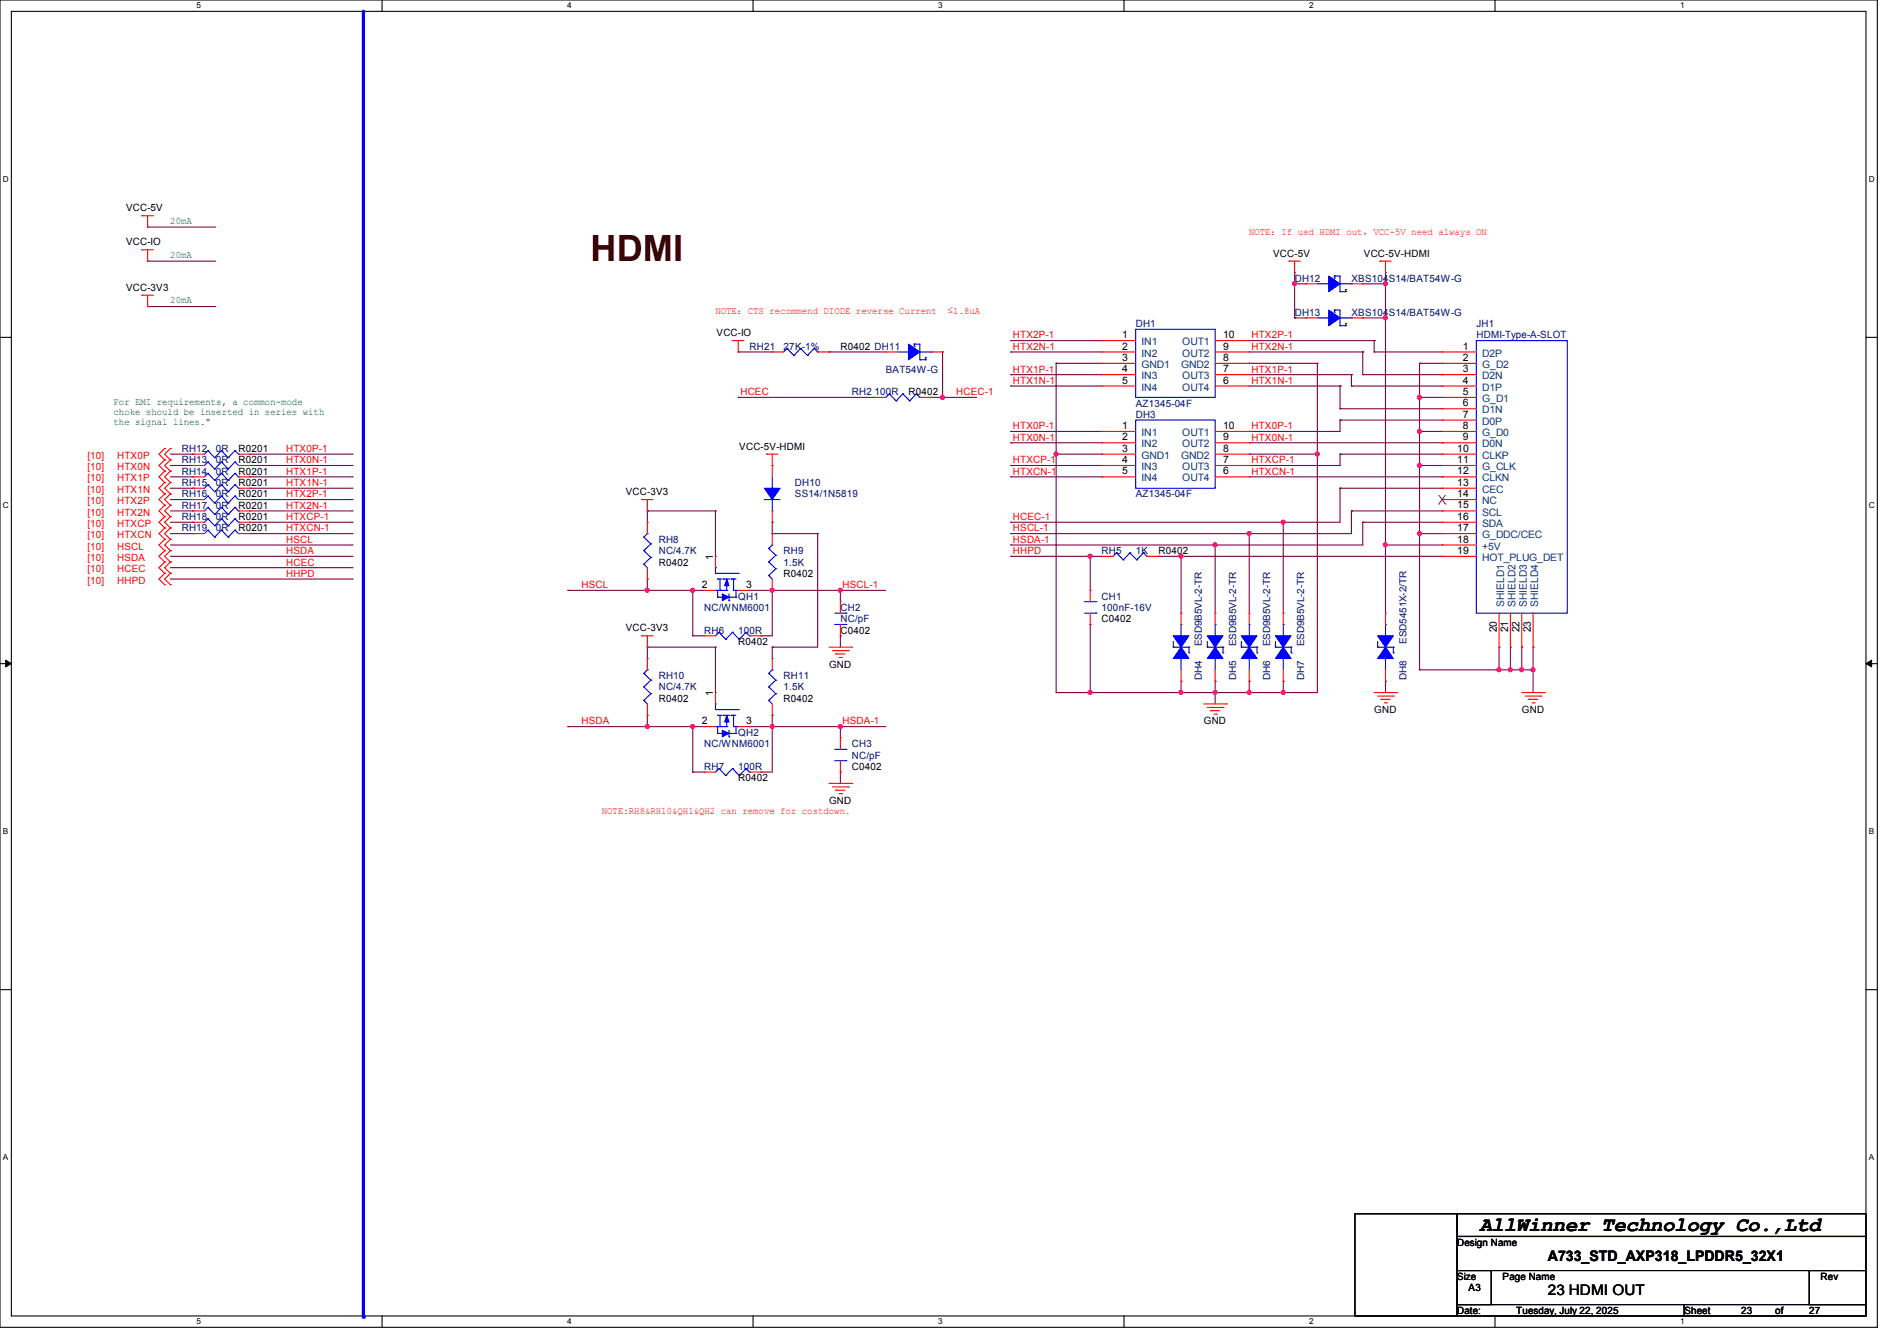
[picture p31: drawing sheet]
<svg xmlns="http://www.w3.org/2000/svg" width="297mm" height="210mm" viewBox="0 0 297 210" stroke-linecap="round" stroke-linejoin="round" font-family="sans-serif">
<defs><g id="words">
<text font-size="5.7" fill="#400000" x="92.5" y="40.9">HDMI</text>
<text font-size="3.2" x="231.7" y="192.7">AllWinner Technology Co.,Ltd</text>
<g font-size="2.3">
<text x="242.3" y="197.5">A733_STD_AXP318_LPDDR5_32X1</text>
<text x="242.3" y="202.8">23 HDMI OUT</text>
</g>
<g font-size="1.6">
<text x="19.7" y="33.1">VCC-5V</text>
<text x="19.7" y="38.4">VCC-IO</text>
<text x="199.3" y="40.2">VCC-5V</text>
<text x="213.5" y="40.2">VCC-5V-HDMI</text>
<text x="19.7" y="45.6">VCC-3V3</text>
<text x="112.2" y="52.7">VCC-IO</text>
<text x="175.7" y="53">1</text>
<text x="191.5" y="53">10</text>
<text x="131.6" y="54.8">R0402 DH11</text>
<text x="175.7" y="54.7">2</text>
<text x="175.7" y="56.5">3</text>
<text x="175.7" y="58.3">4</text>
<text x="191.5" y="54.7">9</text>
<text x="191.5" y="58.3">7</text>
<text x="191.5" y="56.5">8</text>
<text x="229" y="54.7">1</text>
<text x="229" y="56.5">2</text>
<text x="229" y="58.3">3</text>
<text x="142.2" y="61.9">R0402</text>
<text x="175.7" y="60.1">5</text>
<text x="191.5" y="60.1">6</text>
<text x="229" y="60.1">4</text>
<text x="229" y="61.8">5</text>
<text x="229" y="63.6">6</text>
<text x="229" y="65.4">7</text>
<text x="37.3" y="70.8">R0201</text>
<text x="115.7" y="70.4">VCC-5V-HDMI</text>
<text x="175.7" y="67.2">1</text>
<text x="175.7" y="69">2</text>
<text x="175.7" y="70.7">3</text>
<text x="191.5" y="67.2">10</text>
<text x="191.5" y="69">9</text>
<text x="191.5" y="70.7">8</text>
<text x="228.2" y="70.7">10</text>
<text x="229" y="67.2">8</text>
<text x="229" y="69">9</text>
<text x="37.3" y="74.3">R0201</text>
<text x="37.3" y="76.1">R0201</text>
<text x="37.3" y="72.6">R0201</text>
<text x="37.3" y="77.9">R0201</text>
<text x="98" y="77.6">VCC-3V3</text>
<text x="175.7" y="72.5">4</text>
<text x="175.7" y="74.3">5</text>
<text x="191.5" y="72.5">7</text>
<text x="191.5" y="74.3">6</text>
<text x="228.2" y="72.5">11</text>
<text x="228.2" y="74.3">12</text>
<text x="228.2" y="76.1">13</text>
<text x="228.2" y="77.9">14</text>
<text x="37.3" y="79.7">R0201</text>
<text x="37.3" y="83.2">R0201</text>
<text x="37.3" y="81.4">R0201</text>
<text x="228.2" y="79.6">15</text>
<text x="228.2" y="81.4">16</text>
<text x="228.2" y="83.2">17</text>
<text x="103.1" y="88.6">R0402</text>
<text x="111.6" y="87.7" transform="rotate(-90 111.6 87.7)">1</text>
<text x="181.4" y="86.8">R0402</text>
<text x="228.2" y="85">18</text>
<text x="228.2" y="86.7">19</text>
<text x="109.9" y="92.1">2</text>
<text x="116.8" y="92.1">3</text>
<text x="122.7" y="90.3">R0402</text>
<text x="98" y="98.9">VCC-3V3</text>
<text x="115.6" y="101">R0402</text>
<text x="131.6" y="99.2">C0402</text>
<text x="172.5" y="97.5">C0402</text>
<text x="234.3" y="99" transform="rotate(-90 234.3 99)">20</text>
<text x="236.1" y="99" transform="rotate(-90 236.1 99)">21</text>
<text x="237.9" y="99" transform="rotate(-90 237.9 99)">22</text>
<text x="239.7" y="99" transform="rotate(-90 239.7 99)">23</text>
<text x="129.8" y="104.6">GND</text>
<text x="103.1" y="109.9">R0402</text>
<text x="109.9" y="113.4">2</text>
<text x="111.6" y="109" transform="rotate(-90 111.6 109)">1</text>
<text x="116.8" y="113.4">3</text>
<text x="122.7" y="109.9">R0402</text>
<text x="188.5" y="113.5">GND</text>
<text x="215.2" y="111.7">GND</text>
<text x="238.3" y="111.7">GND</text>
<text x="115.6" y="122.3">R0402</text>
<text x="129.8" y="125.9">GND</text>
<text x="133.4" y="120.6">C0402</text>
<text x="228.1" y="195.1">Design Name</text>
<text x="228.1" y="200.4">Size</text>
<text x="229.9" y="202.2">A3</text>
<text x="235.3" y="200.4">Page Name</text>
<text x="285" y="200.4">Rev</text>
<text x="228.1" y="205.7">Date:</text>
<text x="237.4" y="205.7">Tuesday, July 22, 2025</text>
<text x="263.7" y="205.7">Sheet</text>
<text x="272.6" y="205.7">23</text>
<text x="277.9" y="205.7">of</text>
<text x="283.3" y="205.7">27</text>
</g>
<g font-size="1.6" fill="#008000">
<text x="26.7" y="35">20mA</text>
<text x="26.7" y="40.3">20mA</text>
<text x="26.7" y="47.5">20mA</text>
<text x="17.8" y="63.5">For EMI requirements, a common-mode</text>
<text x="17.8" y="65">choke should be inserted in series with</text>
<text x="17.8" y="66.6">the signal lines.&quot;</text>
</g>
<g font-size="1.6" fill="#f00">
<text x="195.6" y="36.8">NOTE：If usd HDMI out，VCC-5V need always ON</text>
<text x="112" y="49.2">NOTE：CTS recommend DIODE reverse Current</text>
<text x="148.4" y="49.2">≤1.8uA</text>
<text x="158.6" y="53">HTX2P-1</text>
<text x="195.9" y="53">HTX2P-1</text>
<text x="158.6" y="54.8">HTX2N-1</text>
<text x="158.6" y="58.3">HTX1P-1</text>
<text x="195.9" y="54.8">HTX2N-1</text>
<text x="195.9" y="58.3">HTX1P-1</text>
<text x="115.9" y="61.9">HCEC</text>
<text x="149.7" y="61.9">HCEC-1</text>
<text x="158.6" y="60.1">HTX1N-1</text>
<text x="195.9" y="60.1">HTX1N-1</text>
<text x="13.7" y="71.8">[10]</text>
<text x="18.3" y="71.8">HTX0P</text>
<text x="44.8" y="70.8">HTX0P-1</text>
<text x="158.6" y="67.2">HTX0P-1</text>
<text x="158.6" y="69">HTX0N-1</text>
<text x="195.9" y="69">HTX0N-1</text>
<text x="195.9" y="67.2">HTX0P-1</text>
<text x="13.7" y="73.6">[10]</text>
<text x="13.7" y="75.4">[10]</text>
<text x="13.7" y="77.2">[10]</text>
<text x="18.3" y="73.6">HTX0N</text>
<text x="18.3" y="75.4">HTX1P</text>
<text x="18.3" y="77.2">HTX1N</text>
<text x="44.8" y="72.6">HTX0N-1</text>
<text x="44.8" y="74.3">HTX1P-1</text>
<text x="44.8" y="76.1">HTX1N-1</text>
<text x="44.8" y="77.9">HTX2P-1</text>
<text x="158.6" y="72.6">HTXCP-1</text>
<text x="158.6" y="74.3">HTXCN-1</text>
<text x="195.9" y="74.3">HTXCN-1</text>
<text x="195.9" y="72.6">HTXCP-1</text>
<text x="13.7" y="79">[10]</text>
<text x="13.7" y="80.7">[10]</text>
<text x="13.7" y="82.5">[10]</text>
<text x="18.3" y="79">HTX2P</text>
<text x="18.3" y="80.7">HTX2N</text>
<text x="18.3" y="82.5">HTXCP</text>
<text x="44.8" y="79.7">HTX2N-1</text>
<text x="44.8" y="81.4">HTXCP-1</text>
<text x="44.8" y="83.2">HTXCN-1</text>
<text x="158.6" y="81.4">HCEC-1</text>
<text x="158.6" y="83.2">HSCL-1</text>
<text x="13.7" y="84.3">[10]</text>
<text x="13.7" y="86.1">[10]</text>
<text x="13.7" y="87.8">[10]</text>
<text x="13.7" y="89.6">[10]</text>
<text x="18.3" y="84.3">HTXCN</text>
<text x="18.3" y="86.1">HSCL</text>
<text x="18.3" y="87.8">HSDA</text>
<text x="18.3" y="89.6">HCEC</text>
<text x="44.8" y="85">HSCL</text>
<text x="44.8" y="88.6">HCEC</text>
<text x="44.8" y="86.8">HSDA</text>
<text x="158.6" y="86.8">HHPD</text>
<text x="158.6" y="85">HSDA-1</text>
<text x="13.7" y="91.4">[10]</text>
<text x="18.3" y="91.4">HHPD</text>
<text x="44.8" y="90.3">HHPD</text>
<text x="91" y="92.1">HSCL</text>
<text x="131.9" y="92.1">HSCL-1</text>
<text x="91" y="113.5">HSDA</text>
<text x="131.9" y="113.5">HSDA-1</text>
<text x="94.2" y="127.5">NOTE:RH8&amp;RH10&amp;QH1&amp;QH2 can remove for costdown.</text>
</g>
<g font-size="1.6" fill="#000080">
<text x="202.7" y="44.1">DH12</text>
<text x="211.6" y="44.1">XBS104S14/BAT54W-G</text>
<text x="177.8" y="51.2">DH1</text>
<text x="202.7" y="49.4">DH13</text>
<text x="211.6" y="49.4">XBS104S14/BAT54W-G</text>
<text x="231.2" y="51.2">JH1</text>
<text x="231.2" y="53">HDMI-Type-A-SLOT</text>
<text x="117.4" y="54.8">RH21</text>
<text x="122.7" y="54.8">27K-1%</text>
<text x="138.7" y="58.3">BAT54W-G</text>
<text x="133.4" y="61.9">RH2</text>
<text x="136.9" y="61.9">100R</text>
<text x="177.8" y="63.7">AZ1345-04F</text>
<text x="177.8" y="65.4">DH3</text>
<text x="28.4" y="70.8">RH12</text>
<text x="33.8" y="70.8">0R</text>
<text x="28.4" y="74.3">RH14</text>
<text x="28.4" y="76.1">RH15</text>
<text x="28.4" y="72.6">RH13</text>
<text x="28.4" y="77.9">RH16</text>
<text x="33.8" y="74.3">0R</text>
<text x="33.8" y="76.1">0R</text>
<text x="33.8" y="72.6">0R</text>
<text x="33.8" y="77.9">0R</text>
<text x="124.5" y="76.1">DH10</text>
<text x="124.5" y="77.9">SS14/1N5819</text>
<text x="177.8" y="77.9">AZ1345-04F</text>
<text x="28.4" y="79.7">RH17</text>
<text x="28.4" y="83.2">RH19</text>
<text x="28.4" y="81.4">RH18</text>
<text x="33.8" y="79.7">0R</text>
<text x="33.8" y="83.2">0R</text>
<text x="33.8" y="81.4">0R</text>
<text x="103.1" y="85">RH8</text>
<text x="103.1" y="86.8">NC/4.7K</text>
<text x="122.7" y="86.8">RH9</text>
<text x="122.7" y="88.6">1.5K</text>
<text x="172.5" y="86.8">RH5</text>
<text x="177.8" y="86.8">1K</text>
<text x="110.2" y="95.7">NC/WNM6001</text>
<text x="115.6" y="93.9">QH1</text>
<text x="131.6" y="95.7">CH2</text>
<text x="172.5" y="93.9">CH1</text>
<text x="172.5" y="95.7">100nF-16V</text>
<text x="110.2" y="99.2">RH6</text>
<text x="115.6" y="99.2">100R</text>
<text x="131.6" y="97.5">NC/pF</text>
<text x="103.1" y="106.3">RH10</text>
<text x="122.7" y="106.3">RH11</text>
<text x="103.1" y="108.1">NC/4.7K</text>
<text x="122.7" y="108.1">1.5K</text>
<text x="110.2" y="117">NC/WNM6001</text>
<text x="115.6" y="115.2">QH2</text>
<text x="133.4" y="117">CH3</text>
<text x="133.4" y="118.8">NC/pF</text>
<text x="110.2" y="120.6">RH7</text>
<text x="115.6" y="120.6">100R</text>
</g>
<g font-size="1.6" fill="#004080">
<text x="178.7" y="54.1">IN1</text>
<text x="178.7" y="55.8">IN2</text>
<text x="178.7" y="57.6">GND1</text>
<text x="178.7" y="59.4">IN3</text>
<text x="184.9" y="57.6">GND2</text>
<text x="185.1" y="54.1">OUT1</text>
<text x="185.1" y="55.8">OUT2</text>
<text x="185.1" y="59.4">OUT3</text>
<text x="232.1" y="55.8">D2P</text>
<text x="232.1" y="57.6">G_D2</text>
<text x="232.1" y="59.4">D2N</text>
<text x="178.7" y="61.2">IN4</text>
<text x="185.1" y="61.2">OUT4</text>
<text x="232.1" y="61.2">D1P</text>
<text x="232.1" y="63">G_D1</text>
<text x="232.1" y="64.7">D1N</text>
<text x="178.7" y="68.3">IN1</text>
<text x="178.7" y="70.1">IN2</text>
<text x="178.7" y="71.8">GND1</text>
<text x="184.9" y="71.8">GND2</text>
<text x="185.1" y="68.3">OUT1</text>
<text x="185.1" y="70.1">OUT2</text>
<text x="232.1" y="66.5">D0P</text>
<text x="232.1" y="68.3">G_D0</text>
<text x="232.1" y="70.1">D0N</text>
<text x="232.1" y="71.8">CLKP</text>
<text x="178.7" y="73.6">IN3</text>
<text x="178.7" y="75.4">IN4</text>
<text x="185.1" y="73.6">OUT3</text>
<text x="185.1" y="75.4">OUT4</text>
<text x="232.1" y="73.6">G_CLK</text>
<text x="232.1" y="75.4">CLKN</text>
<text x="232.1" y="77.2">CEC</text>
<text x="232.1" y="79">NC</text>
<text x="232.1" y="80.7">SCL</text>
<text x="232.1" y="82.5">SDA</text>
<text x="232.1" y="84.3">G_DDC/CEC</text>
<text x="232.1" y="86.1">+5V</text>
<text x="232.1" y="87.8">HOT_PLUG_DET</text>
<text x="235.5" y="95.1" transform="rotate(-90 235.5 95.1)">SHIELD1</text>
<text x="237.3" y="95.1" transform="rotate(-90 237.3 95.1)">SHIELD2</text>
<text x="239" y="95.1" transform="rotate(-90 239 95.1)">SHIELD3</text>
<text x="240.8" y="95.1" transform="rotate(-90 240.8 95.1)">SHIELD4</text>
</g>
<g font-size="1.5" fill="#000080">
<text x="188.2" y="101.2" transform="rotate(-90 188.2 101.2)">ESD9B5VL-2-TR</text>
<text x="193.5" y="101.2" transform="rotate(-90 193.5 101.2)">ESD9B5VL-2-TR</text>
<text x="198.9" y="101.2" transform="rotate(-90 198.9 101.2)">ESD9B5VL-2-TR</text>
<text x="204.2" y="101.2" transform="rotate(-90 204.2 101.2)">ESD9B5VL-2-TR</text>
<text x="220.2" y="100.8" transform="rotate(-90 220.2 100.8)">ESD5451X-2/TR</text>
<text x="188.2" y="106.5" transform="rotate(-90 188.2 106.5)">DH4</text>
<text x="193.5" y="106.5" transform="rotate(-90 193.5 106.5)">DH5</text>
<text x="198.9" y="106.5" transform="rotate(-90 198.9 106.5)">DH6</text>
<text x="204.2" y="106.5" transform="rotate(-90 204.2 106.5)">DH7</text>
<text x="220.2" y="106.5" transform="rotate(-90 220.2 106.5)">DH8</text>
</g>
<g font-size="1.3">
<text x="30.8" y="1.3">5</text>
<text x="88.8" y="1.3">4</text>
<text x="146.9" y="1.3">3</text>
<text x="205" y="1.3">2</text>
<text x="263.1" y="1.3">1</text>
<text x=".5" y="28.4">D</text>
<text x="292.6" y="28.4">D</text>
<text x=".5" y="79.5">C</text>
<text x="292.6" y="79.5">C</text>
<text x=".5" y="130.6">B</text>
<text x="292.6" y="130.6">B</text>
<text x=".5" y="181.7">A</text>
<text x="292.6" y="181.7">A</text>
<text x="30.8" y="207.4">5</text>
<text x="88.8" y="207.4">4</text>
<text x="146.9" y="207.4">3</text>
<text x="205" y="207.4">2</text>
<text x="263.1" y="207.4">1</text>
</g>
</g></defs>
<path d="M0 0h293.9v207.9h-293.9zM1.8 1.8h290.3v204.3h-290.3z" fill="none" stroke="#000" stroke-width=".17"/>
<g fill="#fff">
<path d="M30.8 .2h.7v1.4h-.7z"/>
<path d="M30.8 206.2h.7v1.4h-.7z"/>
</g>
<path d="M59.8 0v1.8M59.8 206.1v1.8" fill="none" stroke="#000" stroke-width=".17"/>
<g fill="#fff">
<path d="M88.8 .2h.7v1.4h-.7z"/>
<path d="M88.8 206.2h.7v1.4h-.7z"/>
</g>
<path d="M117.9 0v1.8M117.9 206.1v1.8" fill="none" stroke="#000" stroke-width=".17"/>
<g fill="#fff">
<path d="M146.9 .2h.7v1.4h-.7z"/>
<path d="M146.9 206.2h.7v1.4h-.7z"/>
</g>
<path d="M176 0v1.8M176 206.1v1.8" fill="none" stroke="#000" stroke-width=".17"/>
<g fill="#fff">
<path d="M205 .2h.7v1.4h-.7z"/>
<path d="M205 206.2h.7v1.4h-.7z"/>
</g>
<path d="M234.1 0v1.8M234.1 206.1v1.8" fill="none" stroke="#000" stroke-width=".17"/>
<g fill="#fff">
<path d="M263.1 .2h.6v1.4h-.6z"/>
<path d="M263.1 206.2h.6v1.4h-.6z"/>
<path d="M.5 27.3h.9v1.4h-.9z"/>
<path d="M292.6 27.3h.9v1.4h-.9z"/>
<path d="M.5 78.4h.9v1.4h-.9z"/>
<path d="M292.6 78.4h.9v1.4h-.9z"/>
</g>
<path d="M0 52.8h1.8M292.1 52.8h1.8" fill="none" stroke="#000" stroke-width=".17"/>
<g fill="#fff">
<path d="M.5 129.5h.8v1.4h-.8z"/>
<path d="M292.6 129.5h.8v1.4h-.8z"/>
</g>
<path d="M0 103.9h1.8M292.1 103.9h1.8" fill="none" stroke="#000" stroke-width=".17"/>
<path d="M.9 103.4l.9 .5-.9 .5zM292.1 103.9l.9-.5v1z" fill="#000" stroke="#000" stroke-width=".16"/>
<g fill="#fff">
<path d="M.5 180.5h.8v1.4h-.8z"/>
<path d="M292.6 180.5h.8v1.4h-.8z"/>
</g>
<path d="M0 155h1.8M292.1 155h1.8" fill="none" stroke="#000" stroke-width=".17"/>
<path d="M56.9 1.8v204.4" fill="none" stroke="#00f" stroke-width=".51"/>
<circle cx="56.9" cy="206.2" r=".25" fill="#00f"/>
<g fill="none" stroke="#800040" stroke-width=".17">
<path d="M23.1 35.6h.1M23.1 35.6h10.7M23.1 40.9h.1M23.1 48h.1M23.1 40.9h10.7M23.1 48h10.7M115.6 55.1h.1M115.6 55.1h5.3M129.8 55.1h.1M129.8 55.1h8.9M147.6 55.1h.1M147.6 55.1v7.1"/>
<path d="M158.2 53.3h.1M158.2 55.1h.1M158.2 58.7h.1M158.2 53.3h14.3M158.2 55.1h14.3M158.2 58.7h14.3M165.4 56.9h.1M165.4 56.9h7.1M165.4 56.9v51.6M195.6 56.9h.1M195.6 56.9h10.6M195.6 53.3h19.5"/>
<path d="M195.6 55.1h17.8M195.6 58.7h16M202.7 44.4h.1M202.7 49.8h.1M202.7 49.8h1.8M202.7 42.7v7.1M202.7 44.4h1.8M206.2 56.9h.1M206.2 56.9v51.6h-40.8M211.6 58.7h.1M211.6 58.7v1.8M213.4 55.1h.1"/>
<path d="M213.4 58.7h.1M213.4 49.8h.1M213.4 58.7h12.4M213.4 55.1v3.6M213.4 49.8h3.5M213.4 44.4h3.5M215.1 53.3h.1M215.1 55.1h.1M215.1 55.1h10.7M215.1 53.3v1.8M216.9 44.4h.1M216.9 49.8h.1"/>
<path d="M216.9 42.7v53.3M222.2 56.9h.1M222.2 56.9v48M222.2 56.9h3.6M26.7 72.9h3.5M26.7 74.7h3.5M26.7 76.5h3.5M26.7 71.1h3.5M26.7 78.2h3.5M30.2 71.1h.1M30.2 72.9h.1M30.2 74.7h.1"/>
<path d="M30.2 76.5h.1M30.2 78.2h.1M39.1 72.9h16M39.1 74.7h16M39.1 76.5h16M39.1 71.1h16M39.1 78.2h16M55.1 72.9h.1M55.1 74.7h.1M55.1 76.5h.1M55.1 78.2h.1M55.1 71.1h.1"/>
<path d="M115.6 62.2h.1M115.6 62.2h21.3M145.8 62.2h.1M145.8 62.2h7.1M147.6 62.2h.1M158.2 67.6h.1M158.2 60.5h.1M158.2 69.3h.1M158.2 72.9h.1M158.2 74.7h.1M158.2 72.9h14.3M158.2 67.6h14.3"/>
<path d="M158.2 60.5h14.3M158.2 69.3h14.3M158.2 74.7h14.3M165.4 71.1h.1M165.4 71.1h7.1M195.6 72.9h.1M195.6 67.6h.1M195.6 71.1h.1M195.6 60.5h14.2M195.6 69.3h30.2M195.6 74.7h30.2M195.6 71.1h10.6"/>
<path d="M206.2 71.1h.1M209.8 76.5h.1M209.8 60.5h.1M209.8 65.8h.1M209.8 64h.1M209.8 71.1h.1M209.8 71.1v1.8h-14.2M209.8 65.8v1.8h-14.2M209.8 76.5v5.3h-51.6M209.8 76.5h16M209.8 60.5v3.5M209.8 71.1h16"/>
<path d="M209.8 65.8h16M209.8 64h16M211.6 60.5h.1M211.6 60.5h14.2M222.2 72.9h.1M222.2 67.6h.1M222.2 62.2h.1M222.2 72.9h3.6M222.2 67.6h3.6M222.2 62.2h3.6M225.8 74.7h.1M225.8 69.3h.1"/>
<path d="M26.7 83.6h3.5M26.7 85.3h28.4M26.7 87.1h28.4M26.7 81.8h3.5M26.7 80h3.5M26.7 90.7h28.4M26.7 88.9h28.4M30.2 80h.1M30.2 81.8h.1M30.2 83.6h.1M39.1 83.6h16M39.1 81.8h16"/>
<path d="M39.1 80h16M55.1 80h.1M55.1 81.8h.1M55.1 83.6h.1M55.1 90.7h.1M55.1 85.3h.1M55.1 88.9h.1M55.1 87.1h.1M88.9 92.5h.1M88.9 92.5h21.3M101.3 90.7h.1M101.3 92.5h.1"/>
<path d="M101.3 80h.1M101.3 80h10.7M101.3 80v1.8M101.3 90.7v1.8M108.5 99.6h.1M108.5 92.5h.1M108.5 99.6h1.7M108.5 92.5v7.1M112 80h.1M112 80v7.1M117.3 92.5h.1M117.3 92.5h21.4"/>
<path d="M119.1 99.6h.1M120.9 92.5h.1M120.9 81.8h.1M120.9 83.6h.1M120.9 83.6h7.1M120.9 81.8v1.8M120.9 92.5v7.1h-1.8M128 83.6h.1M128 83.6v17.7h-7.1M131.6 92.5h.1M131.6 99.6h.1M131.6 92.5v1.7"/>
<path d="M131.6 99.6v1.7M158.2 87.1h.1M158.2 81.8h.1M158.2 85.3h.1M158.2 83.6h.1M158.2 87.1h14.3M170.7 87.1h.1M170.7 97.8h.1M170.7 87.1v5.4M170.7 97.8v10.7M181.4 87.1h.1M181.4 87.1h44.4"/>
<path d="M184.9 87.1h.1M184.9 87.1v8.9M190.2 85.3h.1M190.2 85.3v10.7M195.6 83.6h.1M195.6 83.6v12.4M200.9 81.8h.1M200.9 81.8v14.2M211.6 80h.1M211.6 80v3.6h-53.4M211.6 80h14.2M213.4 81.8h.1"/>
<path d="M213.4 81.8v3.5h-55.2M213.4 81.8h12.4M216.9 85.3h.1M216.9 85.3h8.9M222.2 83.6h.1M222.2 83.6h3.6M88.9 113.8h.1M88.9 113.8h21.3M101.3 112h.1M101.3 113.8h.1M101.3 101.3h.1M101.3 101.3v1.8"/>
<path d="M101.3 112v1.8M101.3 101.3h10.7M108.5 113.8h.1M108.5 113.8v7.1M112 101.3h.1M112 101.3v7.2M117.3 113.8h.1M117.3 113.8h21.4M120.9 113.8h.1M120.9 112h.1M120.9 101.3h.1M120.9 101.3v1.8"/>
<path d="M120.9 112v8.9h-1.8M131.6 113.8h.1M131.6 113.8v1.8M165.4 108.5h.1M170.7 108.5h.1M184.9 108.5h.1M184.9 106.7h.1M184.9 106.7v1.8M190.2 106.7h.1M190.2 108.5h.1M190.2 106.7v3.5M195.6 106.7h.1"/>
<path d="M195.6 108.5h.1M195.6 106.7v1.8M200.9 106.7h.1M200.9 108.5h.1M200.9 106.7v1.8M216.9 106.7h.1M216.9 106.7v1.8M222.2 104.9h.1M222.2 104.9h17.8M234.7 104.9h.1M234.7 101.3h.1M234.7 101.3v3.6"/>
<path d="M236.5 104.9h.1M236.5 101.3h.1M236.5 101.3v3.6M238.3 104.9h.1M238.3 101.3h.1M238.3 101.3v3.6M240 101.3h.1M240 104.9h.1M240 101.3v7.2M108.5 120.9h.1M108.5 120.9h1.7M119.1 120.9h.1"/>
<path d="M131.6 120.9h.1M131.6 120.9v1.8"/>
</g>
<g fill="#f0f" stroke="#f0f" stroke-width=".17">
<circle cx="240" cy="104.9" r=".32"/>
<circle cx="238.2" cy="104.9" r=".32"/>
<circle cx="236.5" cy="104.9" r=".32"/>
<circle cx="234.7" cy="104.9" r=".32"/>
<circle cx="222.2" cy="83.5" r=".32"/>
<circle cx="222.2" cy="72.9" r=".32"/>
<circle cx="222.2" cy="67.5" r=".32"/>
<circle cx="222.2" cy="62.2" r=".32"/>
<circle cx="216.9" cy="85.3" r=".32"/>
<circle cx="216.9" cy="44.4" r=".32"/>
<circle cx="170.7" cy="87.1" r=".32"/>
<circle cx="200.9" cy="81.8" r=".32"/>
<circle cx="190.2" cy="85.3" r=".32"/>
<circle cx="195.6" cy="83.5" r=".32"/>
<circle cx="184.9" cy="87.1" r=".32"/>
<circle cx="170.7" cy="108.4" r=".32"/>
<circle cx="190.2" cy="108.4" r=".32"/>
<circle cx="184.9" cy="108.4" r=".32"/>
<circle cx="195.6" cy="108.4" r=".32"/>
<circle cx="165.3" cy="71.1" r=".32"/>
<circle cx="200.9" cy="108.4" r=".32"/>
<circle cx="206.2" cy="71.1" r=".32"/>
<circle cx="216.9" cy="49.8" r=".32"/>
<circle cx="101.3" cy="92.4" r=".32"/>
<circle cx="101.3" cy="113.8" r=".32"/>
<circle cx="131.6" cy="92.4" r=".32"/>
<circle cx="120.9" cy="92.4" r=".32"/>
<circle cx="108.4" cy="92.4" r=".32"/>
<circle cx="131.6" cy="113.8" r=".32"/>
<circle cx="120.9" cy="113.8" r=".32"/>
<circle cx="108.4" cy="113.8" r=".32"/>
<circle cx="202.7" cy="44.4" r=".32"/>
<circle cx="147.6" cy="62.2" r=".32"/>
</g>
<g fill="none" stroke="#f00" stroke-width=".17">
<path d="M22.2 33.8h.1M22.2 39.1h.1M22.2 33.8h1.8M22.2 39.1h1.8M23.1 35.6h.1M23.1 33.8v1.8M23.1 39.1v1.8M22.2 46.2h.1M22.2 46.2h1.8M23.1 40.9h.1M23.1 48h.1M23.1 46.2v1.8"/>
<path d="M114.7 53.3h.1M114.7 53.3h1.8M115.6 55.1h.1M115.6 53.3v1.8M120.9 55.1h.1M120.9 55.1h1.8M128 55.1h1.8M129.8 55.1h.1M138.7 55.1h.1M138.7 55.1h1.8M145.8 55.1h1.8M147.6 55.1h.1"/>
<path d="M172.5 53.3h.1M172.5 55.1h.1M172.5 56.9h.1M172.5 58.7h.1M172.5 53.3h5.3M172.5 55.1h5.3M172.5 56.9h5.3M172.5 58.7h5.3M190.2 53.3h5.4M190.2 55.1h5.4M190.2 56.9h5.4M190.2 58.7h5.4"/>
<path d="M195.6 53.3h.1M195.6 55.1h.1M195.6 58.7h.1M195.6 56.9h.1M201.8 40.9h.1M201.8 40.9h1.8M202.7 42.7h.1M202.7 40.9v1.8M204.5 44.4h.1M204.5 49.8h.1M204.5 44.4h1.7M204.5 49.8h1.7"/>
<path d="M211.6 44.4h1.8M211.6 49.8h1.8M213.4 44.4h.1M213.4 49.8h.1M216 40.9h.1M216 40.9h1.8M216.9 42.7h.1M216.9 40.9v1.8M225.8 55.1h.1M225.8 56.9h.1M225.8 58.7h.1M225.8 55.1h5.3"/>
<path d="M225.8 56.9h5.3M225.8 58.7h5.3M25.8 70.2h.1M25.8 72h.1M25.8 73.8h.1M25.8 75.6h.1M25.8 77.3h.1M25.8 79.1h.1M25.8 70.2l-.9 .9 .9 .9M25.8 72l-.9 .9 .9 .9M25.8 73.8l-.9 .9 .9 .9M25.8 75.6l-.9 .9 .9 .8"/>
<path d="M25.8 77.3l-.9 .9 .9 .9M25.8 79.1l-.9 .9 .9 .9M26.7 70.2h.1M26.7 72h.1M26.7 73.8h.1M26.7 75.6h.1M26.7 77.3h.1M26.7 79.1h.1M26.7 70.2l-.9 .9 .9 .9M26.7 72l-.9 .9 .9 .9M26.7 73.8l-.9 .9 .9 .9M26.7 75.6l-.9 .9 .9 .8"/>
<path d="M26.7 77.3l-.9 .9 .9 .9M26.7 79.1l-.9 .9 .9 .9M30.2 74.7h.1M30.2 71.1h.1M30.2 76.5h.1M30.2 72.9h.1M30.2 78.2h.1M30.2 71.1h1.8M30.2 78.2h1.8M30.2 74.7h1.8M30.2 76.5h1.8M30.2 72.9h1.8"/>
<path d="M37.3 71.1h1.8M37.3 78.2h1.8M37.3 74.7h1.8M37.3 76.5h1.8M37.3 72.9h1.8M39.1 74.7h.1M39.1 71.1h.1M39.1 76.5h.1M39.1 72.9h.1M39.1 78.2h.1M100.5 78.2h.1M100.5 78.2h1.7"/>
<path d="M101.3 78.2v1.8M120 71.1h.1M120 71.1h1.8M120.9 72.9h.1M120.9 71.1v3.6M136.9 62.2h.1M136.9 62.2h1.8M144 62.2h1.8M145.8 62.2h.1M172.5 60.5h.1M172.5 67.6h.1M172.5 69.3h.1"/>
<path d="M172.5 71.1h.1M172.5 72.9h.1M172.5 74.7h.1M172.5 71.1h5.3M172.5 74.7h5.3M172.5 60.5h5.3M172.5 67.6h5.3M172.5 69.3h5.3M172.5 72.9h5.3M190.2 71.1h5.4M190.2 74.7h5.4M190.2 60.5h5.4"/>
<path d="M190.2 67.6h5.4M190.2 69.3h5.4M190.2 72.9h5.4M195.6 60.5h.1M195.6 67.6h.1M195.6 69.3h.1M195.6 72.9h.1M195.6 74.7h.1M195.6 71.1h.1M225.8 60.5h.1M225.8 62.2h.1M225.8 64h.1"/>
<path d="M225.8 65.8h.1M225.8 67.6h.1M225.8 69.3h.1M225.8 71.1h.1M225.8 72.9h.1M225.8 74.7h.1M225.8 76.5h.1M225.8 78.2h.1M225.8 71.1h5.3M225.8 78.2h5.3M225.8 62.2h5.3M225.8 74.7h5.3"/>
<path d="M225.8 60.5h5.3M225.8 76.5h5.3M225.8 67.6h5.3M225.8 69.3h5.3M225.8 72.9h5.3M225.8 64h5.3M225.8 65.8h5.3M25.8 80.9h.1M25.8 82.7h.1M25.8 84.5h.1M25.8 86.2h.1M25.8 88h.1"/>
<path d="M25.8 89.8h.1M25.8 91.6h.1M25.8 80.9l-.9 .9 .9 .9M25.8 82.7l-.9 .9 .9 .9M25.8 84.5l-.9 .8 .9 .9M25.8 86.2l-.9 .9 .9 .9M25.8 88l-.9 .9 .9 .9M25.8 89.8l-.9 .9 .9 .9M26.7 80.9h.1M26.7 82.7h.1M26.7 84.5h.1M26.7 86.2h.1"/>
<path d="M26.7 88h.1M26.7 89.8h.1M26.7 91.6h.1M26.7 80.9l-.9 .9 .9 .9M26.7 82.7l-.9 .9 .9 .9M26.7 84.5l-.9 .8 .9 .9M26.7 86.2l-.9 .9 .9 .9M26.7 88l-.9 .9 .9 .9M26.7 89.8l-.9 .9 .9 .9M30.2 80h.1M30.2 83.6h.1M30.2 81.8h.1"/>
<path d="M30.2 80h1.8M30.2 83.6h1.8M30.2 81.8h1.8M37.3 80h1.8M37.3 83.6h1.8M37.3 81.8h1.8M39.1 80h.1M39.1 83.6h.1M39.1 81.8h.1M100.5 99.6h.1M100.5 99.6h1.7M101.3 80h.1"/>
<path d="M101.3 90.7h.1M101.3 81.8h.1M101.3 81.8v1.8M101.3 88.9v1.8M101.3 99.6v1.7M110.2 99.6h.1M110.2 92.5h.1M110.2 99.6h1.8M110.2 92.5h1.8M112 87.1h.1M112 87.1v1.8M115.6 92.5h1.7"/>
<path d="M117.3 92.5h.1M117.3 99.6h1.8M119.1 99.6h.1M120.9 92.5h.1M120.9 83.6h.1M120.9 81.8h.1M120.9 80v1.8M120.9 83.6v1.7M120.9 90.7v1.8M131.6 99.6h.1M131.6 94.2h.1M131.6 94.2v1.8"/>
<path d="M131.6 97.8v1.8M170.7 97.8h.1M170.7 92.5h.1M170.7 92.5v1.7M170.7 96v1.8M172.5 87.1h.1M172.5 87.1h1.7M179.6 87.1h1.8M181.4 87.1h.1M184.9 96h.1M184.9 96v1.8M190.2 96h.1"/>
<path d="M190.2 96v1.8M195.6 96h.1M195.6 96v1.8M200.9 96h.1M200.9 96v1.8M216.9 96h.1M216.9 96v1.8M225.8 80h.1M225.8 81.8h.1M225.8 83.6h.1M225.8 85.3h.1M225.8 87.1h.1"/>
<path d="M225.8 80h5.3M225.8 83.6h5.3M225.8 81.8h5.3M225.8 87.1h5.3M225.8 85.3h5.3M234.7 96v5.3M236.5 96v5.3M238.3 96v5.3M240 96v5.3M101.3 101.3h.1M101.3 112h.1M101.3 103.1h.1"/>
<path d="M101.3 103.1v1.8M101.3 110.2v1.8M110.2 113.8h.1M110.2 113.8h1.8M112 108.5h.1M112 108.5v1.7M115.6 113.8h1.7M117.3 113.8h.1M120.9 112h.1M120.9 103.1h.1M120.9 103.1v1.8M120.9 110.2v1.8"/>
<path d="M129.8 101.3h3.5M130.3 101.9h2.5M130.9 102.4h.1M130.9 102.4h1.4M131.4 103h.3M131.6 115.6h.1M131.6 115.6v1.7M131.6 119.1v1.8M131.7 103h.1M132.8 101.9h.1M133.3 101.3h.1M184.9 106.7h.1"/>
<path d="M184.9 104.9v1.8M188.5 110.2h3.5M189 110.8h2.5M189.5 111.3h.1M189.5 111.3h1.5M190.1 111.8h.3M190.2 106.7h.1M190.2 104.9v1.8M190.4 111.8h.1M191.5 110.8h.1M192 110.2h.1M195.6 106.7h.1"/>
<path d="M195.6 104.9v1.8M200.9 106.7h.1M200.9 104.9v1.8M215.1 108.5h3.6M215.7 109h2.4M216.2 109.5h.1M216.2 109.5h1.4M216.7 110.1h.4M216.9 106.7h.1M216.9 104.9v1.8M217.1 110.1h.1M218.1 109h.1"/>
<path d="M218.7 108.5h.1M234.7 101.3h.1M236.5 101.3h.1M238.3 101.3h.1M238.3 108.5h3.5M238.8 109h2.5M239.3 109.5h.1M239.3 109.5h1.4M239.9 110.1h.3M240 101.3h.1M240.2 110.1h.1M241.3 109h.1"/>
<path d="M241.8 108.5h.1M110.2 120.9h.1M110.2 120.9h1.8M117.3 120.9h1.8M119.1 120.9h.1M129.8 122.7h3.5M130.3 123.2h2.5M130.9 123.7h.1M130.9 123.7h1.4M131.4 124.3h.3M131.6 120.9h.1M131.7 124.3h.1"/>
<path d="M132.8 123.2h.1M133.3 122.7h.1"/>
</g>
<path d="M212.1 190.1h16v16h-16zM228.1 190.1h64v3.5h-64zM228.1 193.6h64v5.4h-64zM228.1 199h5.4v5.3h-5.4zM283.3 199h8.8v5.3h-8.8zM228.1 204.3h35.6v1.8h-35.6zM263.7 204.3h28.4v1.8h-28.4z" fill="none" stroke="#000" stroke-width=".17"/>
<g fill="none" stroke="#00f" stroke-width=".17">
<path d="M123.2 54.6h.1M123.2 54.6l-.5 .5M123.2 54.6l1.1 1.1M124.3 55.7h.1M125.3 54.6h.1M125.3 54.6l-1 1.1M125.3 54.6l1.1 1.1M126.4 55.7h.1M127.5 54.6h.1M127.5 54.6l-1.1 1.1M127.5 54.6l.5 .5M128 55.1h.1"/>
<path d="M140.5 55.1h1.7M142.2 55.1h.1M143.1 53.9h.1M143.1 54.2h.1M143.1 53.9h.9v2.4M143.1 53.9v.3M144 56.3h.1M144 55.1h1.8M144 56.3h.9M144.9 56.3h.1M144.9 56h.1M144.9 56v.3"/>
<path d="M145.8 55.1h.1M177.8 51.6h12.4v10.6h-12.4zM206.2 44.4h1.8M206.2 49.8h1.8M208 44.4h.1M208 49.8h.1M208.9 43.2h.1M208.9 43.6h.1M208.9 48.6h.1M208.9 48.9h.1M208.9 43.2h.9v2.5M208.9 48.6h.9v2.4"/>
<path d="M208.9 43.2v.4M208.9 48.6v.3M209.8 45.7h.1M209.8 51h.1M209.8 44.4h1.8M209.8 45.7h.9M209.8 49.8h1.8M209.8 51h.9M210.7 45.7h.1M210.7 45.3h.1M210.7 51h.1M210.7 50.7h.1"/>
<path d="M210.7 45.3v.4M210.7 50.7v.3M211.6 44.4h.1M211.6 49.8h.1M231.1 53.3h14.3v42.7h-14.3zM32.6 74.1h.1M32.6 79.5h.1M32.6 70.6h.1M32.6 75.9h.1M32.6 72.3h.1M32.6 77.7h.1M32.6 74.1l-.6 .6"/>
<path d="M32.6 74.1l1 1.1M32.6 79.5l-.6 .5M32.6 79.5l1 1.1M32.6 70.6l-.6 .5M32.6 70.6l1 1.1M32.6 75.9l-.6 .6M32.6 75.9l1 1.1M32.6 72.3l-.6 .6M32.6 72.3l1 1.1M32.6 77.7l-.6 .5M32.6 77.7l1 1.1M33.6 75.2h.1"/>
<path d="M33.6 71.7h.1M33.6 77h.1M33.6 73.4h.1M33.6 78.8h.1M34.7 74.1h.1M34.7 79.5h.1M34.7 70.6h.1M34.7 75.9h.1M34.7 72.3h.1M34.7 77.7h.1M34.7 74.1l-1.1 1.1M34.7 74.1l1 1.1"/>
<path d="M34.7 79.5l-1.1 1.1M34.7 79.5l1 1.1M34.7 70.6l-1.1 1.1M34.7 70.6l1 1.1M34.7 75.9l-1.1 1.1M34.7 75.9l1 1.1M34.7 72.3l-1.1 1.1M34.7 72.3l1 1.1M34.7 77.7l-1.1 1.1M34.7 77.7l1 1.1M35.7 75.2h.1M35.7 71.7h.1"/>
<path d="M35.7 77h.1M35.7 73.4h.1M35.7 78.8h.1M36.8 74.1h.1M36.8 79.5h.1M36.8 70.6h.1M36.8 75.9h.1M36.8 72.3h.1M36.8 77.7h.1M36.8 74.1l-1.1 1.1M36.8 74.1l.5 .6M36.8 79.5l-1.1 1.1"/>
<path d="M36.8 79.5l.5 .5M36.8 70.6l-1.1 1.1M36.8 70.6l.5 .5M36.8 75.9l-1.1 1.1M36.8 75.9l.5 .6M36.8 72.3l-1.1 1.1M36.8 72.3l.5 .6M36.8 77.7l-1.1 1.1M36.8 77.7l.5 .5M37.3 74.7h.1M37.3 71.1h.1M37.3 76.5h.1"/>
<path d="M37.3 72.9h.1M37.3 78.2h.1M119.7 78.2h.1M119.7 78.2h2.4M120.9 76.5h.1M120.9 74.7v1.8M120.9 78.2v1.8M139.2 61.7h.1M139.2 61.7l-.5 .5M139.2 61.7l1.1 1.1M140.3 62.8h.1M141.4 61.7h.1"/>
<path d="M141.4 61.7l-1.1 1.1M141.4 61.7l1 1.1M142.4 62.8h.1M143.5 61.7h.1M143.5 61.7l-1.1 1.1M143.5 61.7l.5 .5M144 62.2h.1M177.8 65.8h12.4v10.7h-12.4zM32.6 83h.1M32.6 81.2h.1M32.6 83l-.6 .6M32.6 83l1 1.1"/>
<path d="M32.6 81.2l-.6 .6M32.6 81.2l1 1.1M33.6 80.6h.1M33.6 84.1h.1M33.6 82.3h.1M34.7 83h.1M34.7 81.2h.1M34.7 83l-1.1 1.1M34.7 83l1 1.1M34.7 81.2l-1.1 1.1M34.7 81.2l1 1.1M35.7 80.6h.1"/>
<path d="M35.7 84.1h.1M35.7 82.3h.1M36.8 83h.1M36.8 81.2h.1M36.8 83l-1.1 1.1M36.8 83l.5 .6M36.8 81.2l-1.1 1.1M36.8 81.2l.5 .6M37.3 80h.1M37.3 83.6h.1M37.3 81.8h.1M100.8 88.3h.1"/>
<path d="M100.8 86.2h.1M100.8 84.1h.1M100.8 88.3l.5 .6M100.8 86.2l1.1 1.1M100.8 84.1l1.1 1.1M101.3 83.6h.1M101.3 83.6l-.5 .5M101.9 87.3h.1M101.9 85.2h.1M101.9 87.3l-1.1 1M101.9 85.2l-1.1 1M112 92.5h.1"/>
<path d="M112 88.9h.1M112 92.5h1.8M112 88.9v.9h3.6M112.4 90.7h.1M112.4 93.5h.1M112.4 92.5h.1M112.4 90.7h.7M112.4 93.5h.7M112.4 92.5v1M112.6 99h.1M112.6 99l-.6 .6M112.6 99l1 1.1"/>
<path d="M112.7 92.5h.1M112.7 90.7v1.8M113.2 90.7h.1M113.2 90.7h1.1M113.8 92.5h.1M113.8 90.7v1.8M114.1 93.5h.1M114.1 94.1h.1M114.1 93.5h1.1M114.1 93v1.1M114.5 90.7h.1M114.5 90.7h.7"/>
<path d="M114.7 99h.1M114.7 99l-1.1 1.1M114.7 99l1 1.1M114.9 90.7h.1M114.9 90.7v1.8h.7M115.2 93.5h.1M115.2 92.5v1M115.6 89.8h.1M115.6 92.5h.1M116.8 99h.1M116.8 99l-1.1 1.1M116.8 99l.5 .6"/>
<path d="M117.3 99.6h.1M120.4 90.1h.1M120.4 88h.1M120.4 85.9h.1M120.4 90.1l.5 .6M120.4 88l1.1 1.1M120.4 85.9l1.1 1.1M120.9 85.3h.1M120.9 80h.1M120.9 85.3l-.5 .6M121.5 89.1h.1M121.5 87h.1"/>
<path d="M121.5 89.1l-1.1 1M121.5 87l-1.1 1M130.7 97.8h1.8M130.7 96h1.8M132.5 97.8h.1M132.5 96h.1M169.8 96h1.8M169.8 94.2h1.8M171.6 96h.1M171.6 94.2h.1M174.8 86.6h.1M174.8 86.6l-.6 .5"/>
<path d="M174.8 86.6l1.1 1.1M175.9 87.7h.1M176.9 86.6h.1M176.9 86.6l-1 1.1M176.9 86.6l1.1 1.1M178 87.7h.1M179 86.6h.1M179 86.6l-1 1.1M179 86.6l.6 .5M179.6 87.1h.1M184.9 97.8h.1M184.9 97.8v1.8"/>
<path d="M190.2 97.8h.1M190.2 97.8v1.8M195.6 97.8h.1M195.6 97.8v1.8M200.9 97.8h.1M200.9 97.8v1.8M216.9 97.8h.1M216.9 97.8v1.8M100.8 109.7h.1M100.8 107.6h.1M100.8 105.5h.1M100.8 109.7l.5 .5"/>
<path d="M100.8 107.6l1.1 1M100.8 105.5l1.1 1M101.3 104.9h.1M101.3 104.9l-.5 .6M101.9 108.6h.1M101.9 106.5h.1M101.9 108.6l-1.1 1.1M101.9 106.5l-1.1 1.1M112 113.8h.1M112 110.2h.1M112 110.2v.9h3.6M112 113.8h1.8"/>
<path d="M112.4 112h.1M112.4 114.9h.1M112.4 113.8h.1M112.4 113.8v1.1M112.4 112h.7M112.4 114.9h.7M112.7 113.8h.1M112.7 112v1.8M113.2 112h.1M113.2 112h1.1M113.6 100.1h.1M113.8 113.8h.1"/>
<path d="M113.8 112v1.8M114.1 114.9h.1M114.1 115.4h.1M114.1 114.3v1.1M114.1 114.9h1.1M114.5 112h.1M114.5 112h.7M114.9 112h.1M114.9 112v1.8h.7M115.2 114.9h.1M115.2 113.8v1.1M115.6 111.1h.1"/>
<path d="M115.6 113.8h.1M115.7 100.1h.1M120.4 109.7h.1M120.4 107.6h.1M120.4 105.5h.1M120.4 109.7l.5 .5M120.4 107.6l1.1 1M120.4 105.5l1.1 1M120.9 104.9h.1M120.9 104.9l-.5 .6M121.5 108.6h.1M121.5 106.5h.1"/>
<path d="M121.5 108.6l-1.1 1.1M121.5 106.5l-1.1 1.1M130.7 119.1h1.8M130.7 117.3h1.8M132.5 119.1h.1M132.5 117.3h.1M183.7 101.3h.1M183.7 101.3h2.4M183.7 100.5v.8M184.9 103.1h.1M184.9 103.1v1.8M186.1 101.3h.1"/>
<path d="M186.1 102.2h.1M186.1 101.3v.9M189 101.3h.1M189 101.3h2.5M189 100.5v.8M190.2 103.1h.1M190.2 103.1v1.8M191.5 101.3h.1M191.5 102.2h.1M191.5 101.3v.9M194.4 101.3h.1M194.4 100.5v.8"/>
<path d="M194.4 101.3h2.4M195.6 103.1h.1M195.6 103.1v1.8M196.8 101.3h.1M196.8 102.2h.1M196.8 101.3v.9M199.7 101.3h.1M199.7 101.3h2.4M199.7 100.5v.8M200.9 103.1h.1M200.9 103.1v1.8M202.1 101.3h.1"/>
<path d="M202.1 102.2h.1M202.1 101.3v.9M215.7 101.3h.1M215.7 101.3h2.4M215.7 100.5v.8M216.9 103.1h.1M216.9 103.1v1.8M218.1 101.3h.1M218.1 102.2h.1M218.1 101.3v.9M112.6 120.4h.1M112.6 120.4l-.6 .5"/>
<path d="M112.6 120.4l1 1.1M113.6 121.5h.1M114.7 120.4h.1M114.7 120.4l-1.1 1.1M114.7 120.4l1 1.1M115.7 121.5h.1M116.8 120.4h.1M116.8 120.4l-1.1 1.1M116.8 120.4l.5 .5M117.3 120.9h.1"/>
</g>
<g fill="#00f" stroke="#00f" stroke-width=".17">
<path d="M113.8 90.7l.3 1h-.6z"/>
<path d="M113.1 93l1 .5-1 .6z"/>
<path d="M113.8 112l.3 1.1h-.6z"/>
<path d="M113.1 114.3l1 .6-1 .5z"/>
<path d="M208 43.2l1.8 1.2-1.8 1.3z" fill-rule="evenodd"/>
<path d="M195.6 101.3l1.2 1.8h-2.4z" fill-rule="evenodd"/>
<path d="M194.4 99.6h2.4l-1.2 1.7z" fill-rule="evenodd"/>
<path d="M208 48.6l1.8 1.2-1.8 1.2z" fill-rule="evenodd"/>
<path d="M200.9 101.3l1.2 1.8h-2.4z" fill-rule="evenodd"/>
<path d="M199.7 99.6h2.4l-1.2 1.7z" fill-rule="evenodd"/>
<path d="M142.2 53.9l1.8 1.2-1.8 1.2z" fill-rule="evenodd"/>
<path d="M119.7 76.5h2.4l-1.2 1.7z" fill-rule="evenodd"/>
<path d="M190.2 101.3l1.3 1.8h-2.5z" fill-rule="evenodd"/>
<path d="M189 99.6h2.5l-1.3 1.7z" fill-rule="evenodd"/>
<path d="M184.9 101.3l1.2 1.8h-2.4z" fill-rule="evenodd"/>
<path d="M183.7 99.6h2.4l-1.2 1.7z" fill-rule="evenodd"/>
<path d="M216.9 101.3l1.2 1.8h-2.4z" fill-rule="evenodd"/>
<path d="M215.7 99.6h2.4l-1.2 1.7z" fill-rule="evenodd"/>
</g>
<path d="M225.2 78.9h.1M225.2 77.5l1.1 1.4M226.3 78.9h.1M226.3 77.5l-1.1 1.4" fill="none" stroke="#804000" stroke-width=".16"/>
<use href="#words"/>
</svg>
